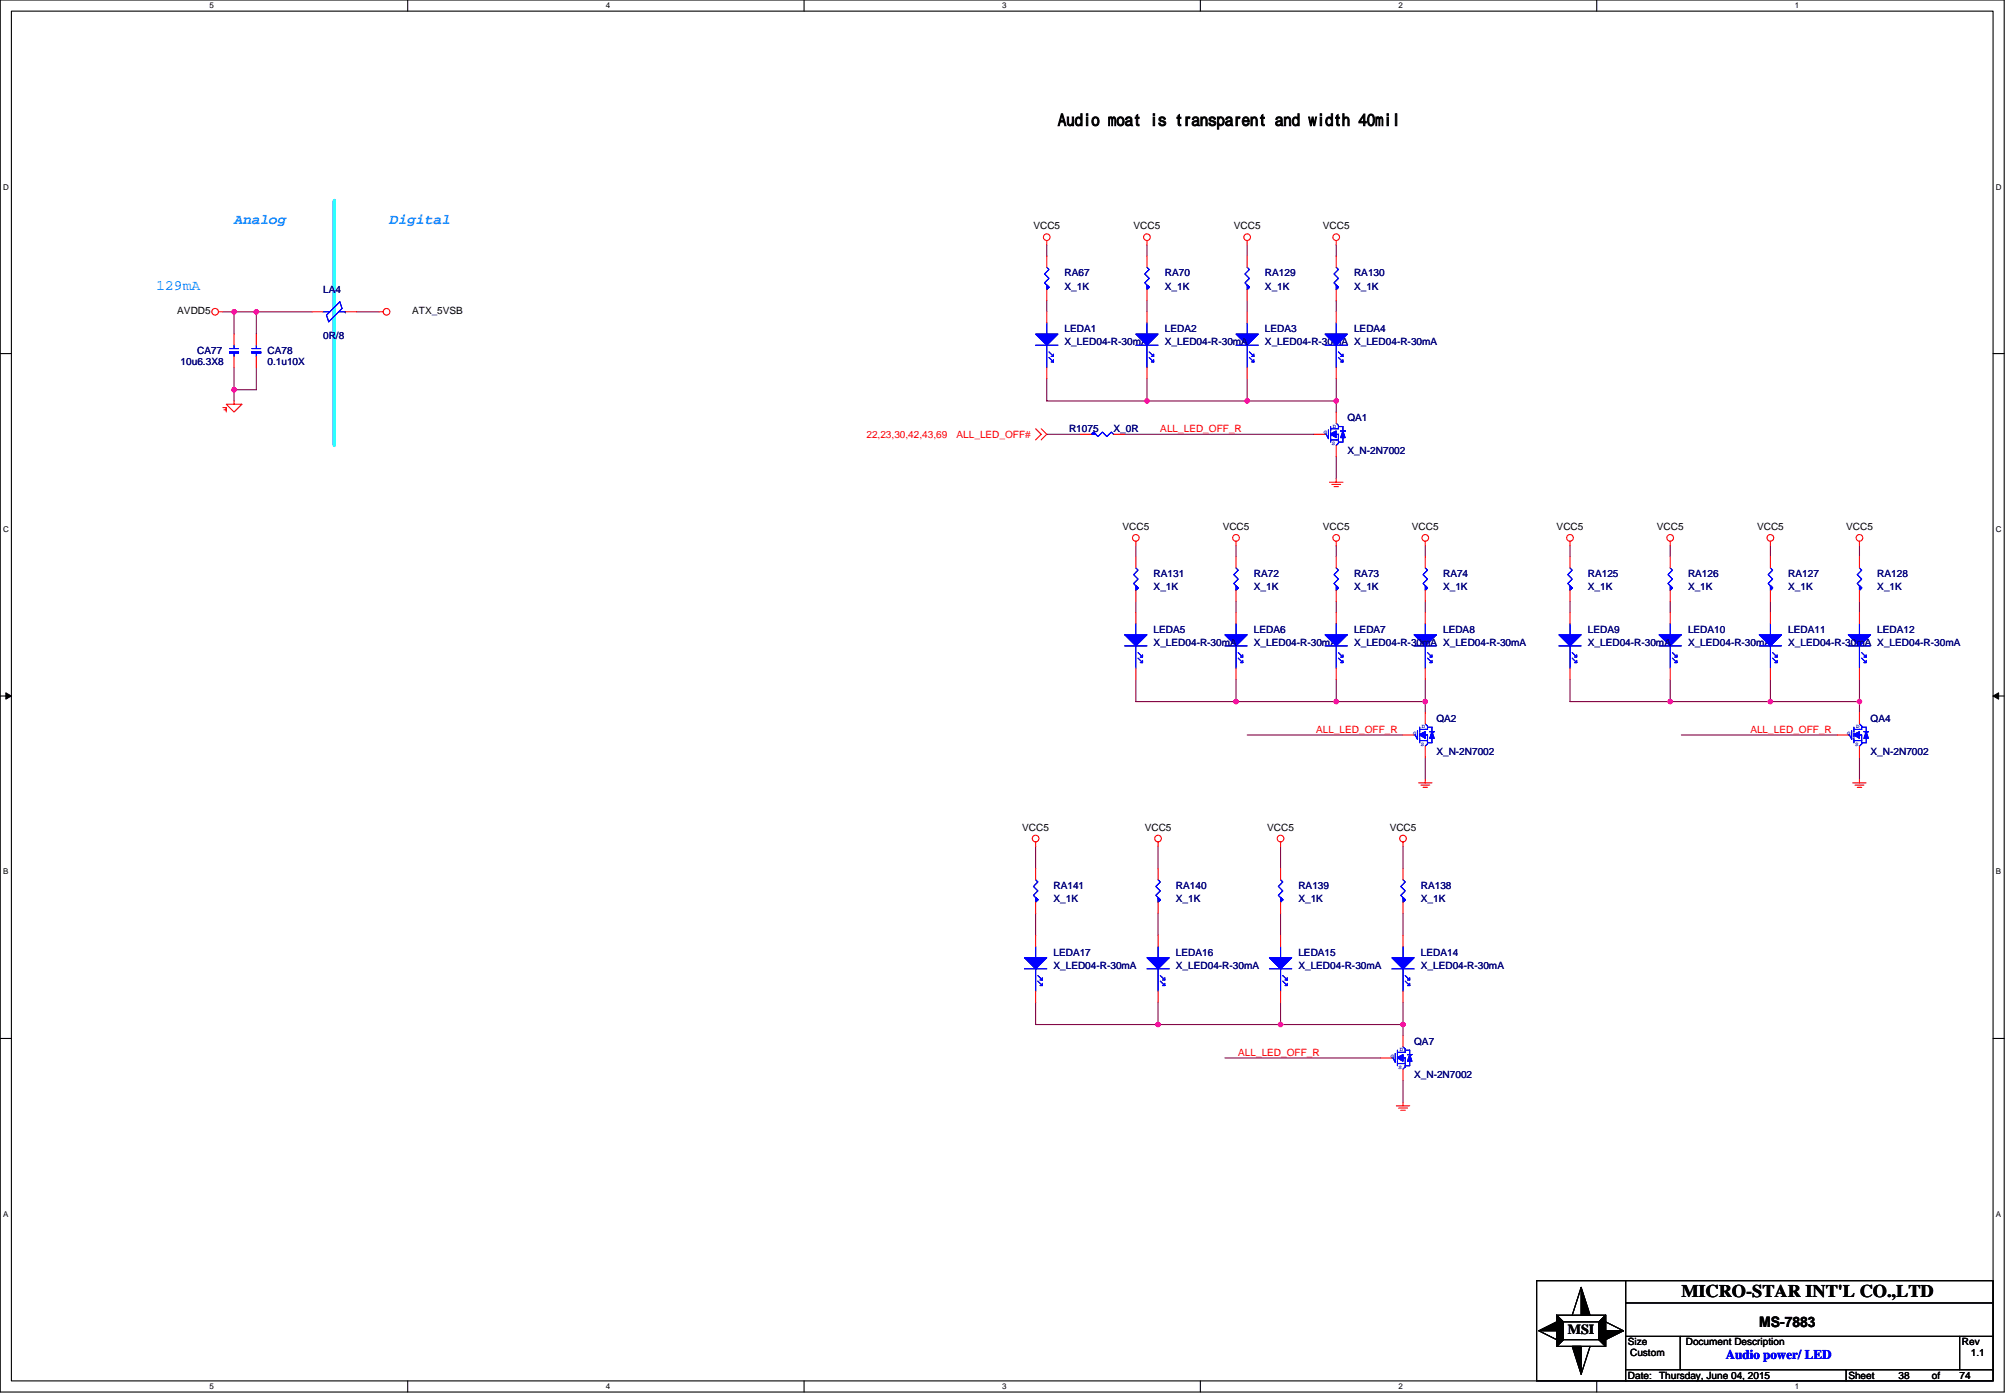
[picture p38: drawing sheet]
<svg xmlns="http://www.w3.org/2000/svg" width="294mm" height="204mm" viewBox="0 0 294 204" stroke-linecap="round" stroke-linejoin="round" font-family="sans-serif">
<defs><g id="words">
<text font-size="2.6" x="245.5" y="189.3">MICRO-STAR INT'L CO.,LTD</text>
<text font-size="2.4" x="154.5" y="18.4">Audio moat is transparent and width 40mil</text>
<g font-size="2.1" fill="#0080ff">
<text x="34.2" y="32.6">Analog</text>
<text x="56.9" y="32.6">Digital</text>
<text x="22.8" y="42.4">129mA</text>
</g>
<text font-size="2.1" x="256.9" y="193.7">MS-7883</text>
<text font-size="2" x="228.9" y="194.7">MSI</text>
<text font-size="1.9" fill="#00f" x="252" y="198.4">Audio power/ LED</text>
<g font-size="1.5">
<text x="150.9" y="33.5">VCC5</text>
<text x="165.5" y="33.5">VCC5</text>
<text x="180.2" y="33.5">VCC5</text>
<text x="193.2" y="33.5">VCC5</text>
<text x="25.9" y="45.8">AVDD5</text>
<text x="60.2" y="45.8">ATX_5VSB</text>
<text x="163.9" y="77.4">VCC5</text>
<text x="178.5" y="77.4">VCC5</text>
<text x="193.2" y="77.4">VCC5</text>
<text x="206.2" y="77.4">VCC5</text>
<text x="227.3" y="77.4">VCC5</text>
<text x="241.9" y="77.4">VCC5</text>
<text x="256.6" y="77.4">VCC5</text>
<text x="269.6" y="77.4">VCC5</text>
<text x="149.3" y="121.3">VCC5</text>
<text x="167.2" y="121.3">VCC5</text>
<text x="185" y="121.3">VCC5</text>
<text x="202.9" y="121.3">VCC5</text>
<text x="237.7" y="196.4">Size</text>
<text x="246.2" y="196.4">Document Description</text>
<text x="286.5" y="196.4">Rev</text>
<text x="237.7" y="201.3">Date:</text>
<text x="238" y="198">Custom</text>
<text x="242.3" y="201.3">Thursday, June 04, 2015</text>
<text x="269.9" y="201.3">Sheet</text>
<text x="277.2" y="201.3">38</text>
<text x="282.1" y="201.3">of</text>
<text x="286.1" y="201.3">74</text>
<text x="287.8" y="198">1.1</text>
</g>
<g font-size="1.5" fill="#000080">
<text x="155.4" y="40.3">RA67</text>
<text x="170.1" y="40.3">RA70</text>
<text x="184.7" y="40.3">RA129</text>
<text x="197.7" y="40.3">RA130</text>
<text x="47.2" y="42.8">LA4</text>
<text x="155.4" y="42.3">X_1K</text>
<text x="170.1" y="42.3">X_1K</text>
<text x="184.7" y="42.3">X_1K</text>
<text x="197.7" y="42.3">X_1K</text>
<text x="26.4" y="53.3">10u6.3X8</text>
<text x="28.8" y="51.7">CA77</text>
<text x="39.1" y="51.7">CA78</text>
<text x="39.1" y="53.3">0.1u10X</text>
<text x="47.2" y="49.4">0R/8</text>
<text x="155.4" y="48.5">LEDA1</text>
<text x="155.4" y="50.4">X_LED04-R-30mA</text>
<text x="170.1" y="48.5">LEDA2</text>
<text x="170.1" y="50.4">X_LED04-R-30mA</text>
<text x="184.7" y="48.5">LEDA3</text>
<text x="184.7" y="50.4">X_LED04-R-30mA X_LED04-R-30mA</text>
<text x="197.7" y="48.5">LEDA4</text>
<text x="156.1" y="63.1">R1075</text>
<text x="162.6" y="63.1">X_0R</text>
<text x="196.7" y="61.5">QA1</text>
<text x="196.7" y="66.3">X_N-2N7002</text>
<text x="168.5" y="84.2">RA131</text>
<text x="168.5" y="86.2">X_1K</text>
<text x="183.1" y="84.2">RA72</text>
<text x="183.1" y="86.2">X_1K</text>
<text x="197.7" y="84.2">RA73</text>
<text x="197.7" y="86.2">X_1K</text>
<text x="210.7" y="84.2">RA74</text>
<text x="210.7" y="86.2">X_1K</text>
<text x="231.9" y="84.2">RA125</text>
<text x="231.9" y="86.2">X_1K</text>
<text x="246.5" y="84.2">RA126</text>
<text x="246.5" y="86.2">X_1K</text>
<text x="261.1" y="84.2">RA127</text>
<text x="261.1" y="86.2">X_1K</text>
<text x="274.1" y="84.2">RA128</text>
<text x="274.1" y="86.2">X_1K</text>
<text x="168.5" y="92.3">LEDA5</text>
<text x="168.5" y="94.3">X_LED04-R-30mA</text>
<text x="183.1" y="92.3">LEDA6</text>
<text x="183.1" y="94.3">X_LED04-R-30mA</text>
<text x="197.7" y="92.3">LEDA7</text>
<text x="197.7" y="94.3">X_LED04-R-30mA X_LED04-R-30mA</text>
<text x="210.7" y="92.3">LEDA8</text>
<text x="231.9" y="92.3">LEDA9</text>
<text x="231.9" y="94.3">X_LED04-R-30mA</text>
<text x="246.5" y="92.3">LEDA10</text>
<text x="246.5" y="94.3">X_LED04-R-30mA</text>
<text x="261.1" y="92.3">LEDA11</text>
<text x="261.1" y="94.3">X_LED04-R-30mA X_LED04-R-30mA</text>
<text x="274.1" y="92.3">LEDA12</text>
<text x="209.7" y="105.3">QA2</text>
<text x="273.1" y="105.3">QA4</text>
<text x="209.7" y="110.2">X_N-2N7002</text>
<text x="273.1" y="110.2">X_N-2N7002</text>
<text x="153.8" y="129.7">RA141</text>
<text x="153.8" y="131.7">X_1K</text>
<text x="171.7" y="129.7">RA140</text>
<text x="171.7" y="131.7">X_1K</text>
<text x="189.6" y="129.7">RA139</text>
<text x="189.6" y="131.7">X_1K</text>
<text x="207.5" y="129.7">RA138</text>
<text x="207.5" y="131.7">X_1K</text>
<text x="153.8" y="139.5">LEDA17</text>
<text x="153.8" y="141.4">X_LED04-R-30mA</text>
<text x="171.7" y="139.5">LEDA16</text>
<text x="171.7" y="141.4">X_LED04-R-30mA</text>
<text x="189.6" y="139.5">LEDA15</text>
<text x="189.6" y="141.4">X_LED04-R-30mA</text>
<text x="207.5" y="139.5">LEDA14</text>
<text x="207.5" y="141.4">X_LED04-R-30mA</text>
<text x="206.5" y="152.5">QA7</text>
<text x="206.5" y="157.4">X_N-2N7002</text>
</g>
<g font-size="1.5" fill="#f00">
<text x="126.5" y="63.9">22,23,30,42,43,69</text>
<text x="139.7" y="63.9">ALL_LED_OFF#</text>
<text x="169.4" y="63.1">ALL_LED_OFF_R</text>
<text x="192.2" y="107">ALL_LED_OFF_R</text>
<text x="255.6" y="107">ALL_LED_OFF_R</text>
<text x="180.8" y="154.1">ALL_LED_OFF_R</text>
</g>
<g font-size="1.2">
<text x="30.6" y="1.2">5</text>
<text x="88.5" y="1.2">4</text>
<text x="146.3" y="1.2">3</text>
<text x="204.2" y="1.2">2</text>
<text x="262.1" y="1.2">1</text>
<text x=".4" y="27.7">D</text>
<text x="291.4" y="27.7">D</text>
<text x=".4" y="77.7">C</text>
<text x="291.4" y="77.7">C</text>
<text x=".4" y="127.6">B</text>
<text x="291.4" y="127.6">B</text>
<text x=".4" y="177.6">A</text>
<text x="291.4" y="177.6">A</text>
<text x="30.6" y="202.8">5</text>
<text x="88.5" y="202.8">4</text>
<text x="146.3" y="202.8">3</text>
<text x="204.2" y="202.8">2</text>
<text x="262.1" y="202.8">1</text>
</g>
<g font-size=".8" fill="#00f">
<text x="193.3" y="63.4">G</text>
<text x="194.5" y="65">S</text>
<text x="194.6" y="62.4">D</text>
<text x="206.3" y="107.3">G</text>
<text x="207.6" y="106.3">D</text>
<text x="269.7" y="107.3">G</text>
<text x="271" y="106.3">D</text>
<text x="207.5" y="108.9">S</text>
<text x="270.9" y="108.9">S</text>
<text x="203.1" y="154.4">G</text>
<text x="204.4" y="153.5">D</text>
<text x="204.2" y="156.1">S</text>
</g>
</g></defs>
<path d="M0 0h292.6v203.2h-292.6zM1.7 1.6h289.3v200h-289.3z" fill="none" stroke="#000" stroke-width=".16"/>
<g fill="#fff">
<path d="M30.6 .2h.6v1.3h-.6z"/>
<path d="M30.6 201.7h.6v1.3h-.6z"/>
</g>
<path d="M59.5 0v1.6M59.5 201.6v1.6" fill="none" stroke="#000" stroke-width=".16"/>
<g fill="#fff">
<path d="M88.5 .2h.6v1.3h-.6z"/>
<path d="M88.5 201.7h.6v1.3h-.6z"/>
</g>
<path d="M117.4 0v1.6M117.4 201.6v1.6" fill="none" stroke="#000" stroke-width=".16"/>
<g fill="#fff">
<path d="M146.3 .2h.7v1.3h-.7z"/>
<path d="M146.3 201.7h.7v1.3h-.7z"/>
</g>
<path d="M175.3 0v1.6M175.3 201.6v1.6" fill="none" stroke="#000" stroke-width=".16"/>
<g fill="#fff">
<path d="M204.2 .2h.7v1.3h-.7z"/>
<path d="M204.2 201.7h.7v1.3h-.7z"/>
</g>
<path d="M233.1 0v1.6M233.1 201.6v1.6" fill="none" stroke="#000" stroke-width=".16"/>
<g fill="#fff">
<path d="M262.1 .2h.6v1.3h-.6z"/>
<path d="M262.1 201.7h.6v1.3h-.6z"/>
<path d="M.4 26.6h.9v1.3h-.9z"/>
<path d="M291.4 26.6h.9v1.3h-.9z"/>
<path d="M.4 76.6h.9v1.3h-.9z"/>
<path d="M291.4 76.6h.9v1.3h-.9z"/>
</g>
<path d="M0 51.6h1.7M291 51.6h1.6" fill="none" stroke="#000" stroke-width=".16"/>
<g fill="#fff">
<path d="M.4 126.6h.8v1.3h-.8z"/>
<path d="M291.4 126.6h.8v1.3h-.8z"/>
</g>
<path d="M0 101.6h1.7M291 101.6h1.6" fill="none" stroke="#000" stroke-width=".16"/>
<path d="M.9 101.1l.8 .5-.8 .5zM291 101.6l.8-.5v1z" fill="#000" stroke="#000" stroke-width=".15"/>
<g fill="#fff">
<path d="M.4 176.6h.8v1.3h-.8z"/>
<path d="M291.4 176.6h.8v1.3h-.8z"/>
</g>
<g fill="none" stroke="#000" stroke-width=".16">
<path d="M0 151.6h1.7M291 151.6h1.6M224.4 186.9h66.6v14.7h-66.6zM224.7 194.3l2.6 1.3M227.3 192h7.1v4.5h-7.1zM227.3 192l1 1M228.3 195.6l-1 .9M228.3 193h5.2v2.6h-5.2zM230.9 187.9l-1.3 4.1M232.2 196.5l-1.3 4.1M233.5 195.6l.9 .9M234.4 192l-.9 1"/>
<path d="M234.4 193l2.7 1.3M237.4 199.9h53.6M237.4 190.2h53.6M237.4 195.1h53.6M237.4 186.9v14.7M245.3 195.1v4.8M269.6 199.9v1.7M286.1 195.1v4.8"/>
</g>
<g fill="none" stroke="#800040" stroke-width=".16">
<path d="M152.8 35.8v1.6M167.5 35.8v1.6M182.1 35.8v1.6M195.1 35.8v1.6M32.6 45.5h13M34.2 45.5v3.3M34.2 53.6v4.9M37.4 53.6v3.3h-3.2M37.4 45.5v3.3M52.1 45.5h3.2M152.8 55.3v3.2h29.3M152.8 43.9v1.6"/>
<path d="M167.5 55.3v3.2M167.5 43.9v1.6M182.1 58.5h13v1.6M182.1 55.3v3.2M182.1 43.9v1.6M195.1 43.9v1.6M195.1 55.3v3.2M152.8 63.4h4.9M164.2 63.4h27.7M165.9 79.7v1.6M180.5 79.7v1.6M195.1 66.6v3.3"/>
<path d="M195.1 79.7v1.6M208.1 79.7v1.6M229.2 79.7v1.6M243.9 79.7v1.6M258.5 79.7v1.6M271.5 79.7v1.6M165.9 87.8v1.6M165.9 99.2v3.2h29.2M180.5 87.8v1.6M180.5 99.2v3.2M195.1 99.2v3.2M195.1 87.8v1.6"/>
<path d="M208.1 87.8v1.6M208.1 99.2v3.2M229.2 87.8v1.6M229.2 99.2v3.2h29.3M243.9 87.8v1.6M243.9 99.2v3.2M258.5 87.8v1.6M258.5 99.2v3.2M271.5 99.2v3.2M271.5 87.8v1.6M182.1 107.3h22.8M195.1 102.4h13v1.6"/>
<path d="M208.1 110.5v3.3M245.5 107.3h22.8M258.5 102.4h13v1.6M271.5 110.5v3.3M151.2 123.5v3.3M151.2 133.3v3.3M169.1 123.5v3.3M169.1 133.3v3.3M187 123.5v3.3M187 133.3v3.3M204.9 123.5v3.3M204.9 133.3v3.3"/>
<path d="M151.2 146.3v3.3h53.7M169.1 146.3v3.3M178.9 154.4h22.7M187 146.3v3.3M204.9 157.7v3.2M204.9 146.3v4.9"/>
</g>
<g fill="#f0f" stroke="#f0f" stroke-width=".16">
<circle cx="195.1" cy="102.4" r=".32"/>
<circle cx="180.5" cy="102.4" r=".32"/>
<circle cx="208.1" cy="102.4" r=".32"/>
<circle cx="182.1" cy="58.5" r=".32"/>
<circle cx="167.5" cy="58.5" r=".32"/>
<circle cx="195.1" cy="58.5" r=".32"/>
<circle cx="258.5" cy="102.4" r=".32"/>
<circle cx="243.9" cy="102.4" r=".32"/>
<circle cx="271.5" cy="102.4" r=".32"/>
<circle cx="34.2" cy="56.9" r=".32"/>
<circle cx="37.4" cy="45.5" r=".32"/>
<circle cx="34.2" cy="45.5" r=".32"/>
<circle cx="204.9" cy="149.6" r=".32"/>
<circle cx="187" cy="149.6" r=".32"/>
<circle cx="169.1" cy="149.6" r=".32"/>
</g>
<g fill="none" stroke="#f00" stroke-width=".16">
<path d="M152.8 35.1v.7M152.8 37.4v1.6M167.5 35.1v.7M167.5 37.4v1.6M182.1 35.1v.7M182.1 37.4v1.6M195.1 35.1v.7M195.1 37.4v1.6M31.9 45.5h.7M32.6 59.5h.4M32.7 59.8h.3M33 59h2.3l-1.1 1.1z"/>
<path d="M33 59.7v-.2v.6M34.2 58.5v.5M34.2 48.8v1.6M34.2 52v1.6M37.4 48.8v1.6M37.4 52v1.6M45.6 45.5h1.6M50.4 45.5h1.7M55.3 45.5h.7M152.8 42.3v1.6M152.8 45.5v1.6M152.8 53.6v1.7"/>
<path d="M167.5 42.3v1.6M167.5 45.5v1.6M167.5 53.6v1.7M182.1 42.3v1.6M182.1 45.5v1.6M182.1 53.6v1.7M195.1 42.3v1.6M195.1 45.5v1.6M195.1 53.6v1.7M151.2 62.6l.8 .8-.8 .8M152 62.6l.8 .8-.8 .8M157.7 63.4h1.6"/>
<path d="M162.6 63.4h1.6M165.9 79v.7M180.5 79v.7M191.9 63.4h1.6M194.1 70.4h2M194.5 70.7h1.3M194.8 71h.6M195.1 69.9v.5M195.1 79v.7M195.1 60.1v1.7M195.1 65v1.6M208.1 79v.7"/>
<path d="M229.2 79v.7M243.9 79v.7M258.5 79v.7M271.5 79v.7M165.9 81.3v1.6M165.9 86.2v1.6M165.9 89.4v1.6M165.9 97.5v1.7M180.5 81.3v1.6M180.5 86.2v1.6M180.5 89.4v1.6M180.5 97.5v1.7"/>
<path d="M195.1 81.3v1.6M195.1 86.2v1.6M195.1 89.4v1.6M195.1 97.5v1.7M208.1 81.3v1.6M208.1 86.2v1.6M208.1 89.4v1.6M208.1 97.5v1.7M229.2 81.3v1.6M229.2 86.2v1.6M229.2 89.4v1.6M229.2 97.5v1.7"/>
<path d="M243.9 81.3v1.6M243.9 86.2v1.6M243.9 89.4v1.6M243.9 97.5v1.7M258.5 81.3v1.6M258.5 86.2v1.6M258.5 89.4v1.6M258.5 97.5v1.7M271.5 81.3v1.6M271.5 86.2v1.6M271.5 89.4v1.6M271.5 97.5v1.7"/>
<path d="M204.9 107.3h1.6M207.1 114.3h2M207.5 114.6h1.3M207.8 114.9h.6M208.1 113.8v.5M208.1 104v1.7M208.1 108.9v1.6M268.3 107.3h1.6M270.5 114.3h2M270.9 114.6h1.3M271.2 114.9h.6M271.5 113.8v.5"/>
<path d="M271.5 104v1.7M271.5 108.9v1.6M151.2 122.9v.6M151.2 126.8v1.6M151.2 131.7v1.6M151.2 136.6v1.6M169.1 122.9v.6M169.1 126.8v1.6M169.1 131.7v1.6M169.1 136.6v1.6M187 122.9v.6M187 126.8v1.6"/>
<path d="M187 131.7v1.6M187 136.6v1.6M204.9 122.9v.6M204.9 126.8v1.6M204.9 131.7v1.6M204.9 136.6v1.6M151.2 144.7v1.6M169.1 144.7v1.6M187 144.7v1.6M201.6 154.4h1.6M204.9 144.7v1.6M204.9 151.2v1.6"/>
<path d="M204.9 156.1v1.6M203.9 161.4h1.9M204.2 161.7h1.3M204.5 162.1h.7M204.9 160.9v.5"/>
<circle cx="152.8" cy="34.6" r=".49"/>
<circle cx="167.5" cy="34.6" r=".49"/>
<circle cx="182.1" cy="34.6" r=".49"/>
<circle cx="195.1" cy="34.6" r=".49"/>
<circle cx="31.4" cy="45.5" r=".49"/>
<circle cx="56.4" cy="45.5" r=".49"/>
<circle cx="165.8" cy="78.5" r=".49"/>
<circle cx="180.5" cy="78.5" r=".49"/>
<circle cx="195.1" cy="78.5" r=".49"/>
<circle cx="208.1" cy="78.5" r=".49"/>
<circle cx="229.2" cy="78.5" r=".49"/>
<circle cx="243.9" cy="78.5" r=".49"/>
<circle cx="258.5" cy="78.5" r=".49"/>
<circle cx="271.5" cy="78.5" r=".49"/>
<circle cx="151.2" cy="122.4" r=".49"/>
<circle cx="169.1" cy="122.4" r=".49"/>
<circle cx="187" cy="122.4" r=".49"/>
<circle cx="204.9" cy="122.4" r=".49"/>
</g>
<g fill="#000" stroke="#000" stroke-width=".16">
<path d="M224.7 194.3l2.6-1.3v1.3z" fill-rule="evenodd"/>
<path d="M227.3 192l1 1v2.6l-1 .9z" fill-rule="evenodd"/>
<path d="M224.7 194.3l2.6-1.3v1.3z" fill-rule="evenodd"/>
<path d="M227.3 192l1 1v2.6l-1 .9z" fill-rule="evenodd"/>
<path d="M224.7 194.3l2.6-1.3v1.3z" fill-rule="evenodd"/>
<path d="M227.3 192l1 1v2.6l-1 .9z" fill-rule="evenodd"/>
<path d="M230.9 187.9l1.3 4.1h-1.3z" fill-rule="evenodd"/>
<path d="M230.9 187.9l1.3 4.1h-1.3z" fill-rule="evenodd"/>
<path d="M230.9 187.9l1.3 4.1h-1.3z" fill-rule="evenodd"/>
<path d="M234.4 192v4.5l-.9-.9v-2.6z" fill-rule="evenodd"/>
<path d="M234.4 192v4.5l-.9-.9v-2.6z" fill-rule="evenodd"/>
<path d="M234.4 192v4.5l-.9-.9v-2.6z" fill-rule="evenodd"/>
<path d="M234.4 194.3h2.7l-2.7 1.3z" fill-rule="evenodd"/>
<path d="M234.4 194.3h2.7l-2.7 1.3z" fill-rule="evenodd"/>
<path d="M234.4 194.3h2.7l-2.7 1.3z" fill-rule="evenodd"/>
<path d="M229.6 196.5h1.3v4.1z" fill-rule="evenodd"/>
<path d="M229.6 196.5h1.3v4.1z" fill-rule="evenodd"/>
<path d="M229.6 196.5h1.3v4.1z" fill-rule="evenodd"/>
</g>
<path d="M48.8 29.3v35.7" fill="none" stroke="#0ff" stroke-width=".48"/>
<g fill="none" stroke="#00f" stroke-width=".16">
<path d="M152.8 39l.4 .3-.7 .7 .7 .6-.7 .7 .7 .6-.4 .4M167.5 39l.3 .3-.6 .7 .6 .6-.6 .7 .6 .6-.3 .4M182.1 39l.3 .3-.6 .7 .6 .6-.6 .7 .6 .6-.3 .4M195.1 39l.3 .3-.6 .7 .6 .6-.6 .7 .6 .6-.3 .4M33.5 51.4h1.3v.1h-1.3zM33.5 50.9h1.3M34.2 50.4v.5M34.2 51.5v.5M36.8 51.4h1.3v.1h-1.3zM36.8 50.9h1.3M37.4 50.4v.5M37.4 51.5v.5"/>
<path d="M47.2 45.5h1M47.7 46l1.9-1.9 .3 .9-1.9 2zM49.5 45.5h.9M50.4 45.5h.1M151.2 50.4h3.3M152.8 47.1v1.7M152.8 50.4v3.2M153.2 51.4l.5 .5M153.2 52.2l.6 .6M153.5 52.8h.3M153.8 51.7v.3h-.3M153.8 52.5v.3"/>
<path d="M165.9 50.4h3.2M167.5 47.1v1.7M167.5 50.4v3.2M167.8 51.4l.5 .5M167.8 52.2l.7 .6M168.1 52.8h.4M168.5 51.7v.3h-.4M168.5 52.5v.3M180.5 50.4h3.2M182.1 47.1v1.7M182.1 50.4v3.2M182.4 51.4l.5 .5"/>
<path d="M182.4 52.2l.7 .6M182.8 52.8h.3M183.1 51.7v.3h-.3M183.1 52.5v.3M193.5 50.4h3.2M195.1 47.1v1.7M195.1 50.4v3.2M195.4 51.4l.5 .5M195.4 52.2l.7 .6M195.8 52.8h.3M196.1 51.7v.3h-.3M196.1 52.5v.3"/>
<path d="M159.3 63.4l.4-.3 .6 .6 .7-.6 .6 .6 .7-.6 .3 .3M194 62.8v1.2l-.3-.6h-.2M194.3 64.2h1.1M194.3 62.3v.6M194.3 63.9v.6M194.3 63.1v.6M195.1 61.8l.3 .3v.5h-1.1M195.1 63.4h.3v1.3l-.3 .3M195.4 62.3h.7v2.2h-.7M195.8 62.9h.6M164.2 94.3h3.3M165.9 91v1.7"/>
<path d="M165.9 94.3v3.2M165.9 82.9l.3 .3-.7 .7 .7 .6-.7 .7 .7 .6-.3 .4M166.2 95.3l.5 .4M166.2 96.1l.6 .6M166.5 96.7h.3M166.8 95.6v.3h-.3M166.8 96.4v.3M178.9 94.3h3.2M180.5 91v1.7M180.5 94.3v3.2M180.5 82.9l.3 .3-.6 .7 .6 .6-.6 .7 .6 .6-.3 .4M180.8 95.3l.5 .4"/>
<path d="M180.8 96.1l.7 .6M181.1 96.7h.4M181.5 95.6v.3h-.4M181.5 96.4v.3M193.5 94.3h3.2M195.1 82.9l.3 .3-.6 .7 .6 .6-.6 .7 .6 .6-.3 .4M195.1 91v1.7M195.1 94.3v3.2M195.4 95.3l.5 .4M195.4 96.1l.7 .6M195.8 96.7h.3M196.1 95.6v.3h-.3"/>
<path d="M196.1 96.4v.3M206.5 94.3h3.2M208.1 82.9l.3 .3-.6 .7 .6 .6-.6 .7 .6 .6-.3 .4M208.1 91v1.7M208.1 94.3v3.2M208.4 95.3l.5 .4M208.4 96.1l.7 .6M208.8 96.7h.3M209.1 95.6v.3h-.3M209.1 96.4v.3M227.6 94.3h3.3M229.2 82.9l.4 .3-.7 .7 .7 .6-.7 .7 .7 .6-.4 .4"/>
<path d="M229.2 91v1.7M229.2 94.3v3.2M229.6 95.3l.5 .4M229.6 96.1l.6 .6M229.9 96.7h.3M230.2 95.6v.3h-.3M230.2 96.4v.3M242.3 94.3h3.2M243.9 82.9l.3 .3-.6 .7 .6 .6-.6 .7 .6 .6-.3 .4M243.9 91v1.7M243.9 94.3v3.2M244.2 95.3l.5 .4"/>
<path d="M244.2 96.1l.7 .6M244.5 96.7h.4M244.9 95.6v.3h-.4M244.9 96.4v.3M256.9 94.3h3.2M258.5 91v1.7M258.5 94.3v3.2M258.5 82.9l.3 .3-.6 .7 .6 .6-.6 .7 .6 .6-.3 .4M258.8 95.3l.5 .4M258.8 96.1l.7 .6M259.2 96.7h.3M259.5 95.6v.3h-.3"/>
<path d="M259.5 96.4v.3M269.9 94.3h3.2M271.5 82.9l.3 .3-.6 .7 .6 .6-.6 .7 .6 .6-.3 .4M271.5 91v1.7M271.5 94.3v3.2M271.8 95.3l.5 .4M271.8 96.1l.7 .6M272.2 96.7h.3M272.5 95.6v.3h-.3M272.5 96.4v.3M207 106.6v1.3l-.3-.6h-.2M207.3 107v.6"/>
<path d="M207.3 108.1h1.1M207.3 106.2v.6M207.3 107.8v.6M208.1 105.7l.3 .3v.5h-1.1M208.1 107.3h.3v1.3l-.3 .3M208.4 106.2h.7v2.2h-.7M209.4 106.8h-.6M270.4 106.6v1.3l-.3-.6h-.2M270.7 108.1h1.1M270.7 106.2v.6M270.7 107.8v.6M270.7 107v.6"/>
<path d="M271.5 105.7l.3 .3v.5h-1.1M271.5 107.3h.3v1.3l-.3 .3M271.8 106.2h.7v2.2h-.7M272.8 106.8h-.6M151.2 128.4l.3 .3-.6 .7 .6 .6-.6 .7 .6 .6-.3 .4M151.2 138.2v1.6M169.1 128.4l.3 .3-.6 .7 .6 .6-.6 .7 .6 .6-.3 .4M169.1 138.2v1.6M187 138.2v1.6M187 128.4l.3 .3-.6 .7 .6 .6-.6 .7 .6 .6-.3 .4M204.9 128.4l.3 .3-.7 .7 .7 .6-.7 .7 .7 .6-.3 .4M204.9 138.2v1.6"/>
<path d="M149.6 141.4h3.2M151.2 141.4v3.3M151.5 142.4l.5 .5M151.5 143.2l.7 .7M151.9 143.9h.3M152.2 142.7v.4h-.3M152.2 143.5v.4M167.5 141.4h3.2M169.1 141.4v3.3M169.4 142.4l.5 .5M169.4 143.2l.7 .7M169.7 143.9h.4"/>
<path d="M170.1 142.7v.4h-.4M170.1 143.5v.4M185.4 141.4h3.2M187 141.4v3.3M187.3 142.4l.5 .5M187.3 143.2l.7 .7M187.6 143.9h.4M188 142.7v.4h-.4M188 143.5v.4M203.2 141.4h3.3M203.7 153.8v1.3l-.3-.7h-.2M204.1 154.1v.7"/>
<path d="M204.1 155.2h1.1M204.1 153.3v.6M204.1 154.9v.7M204.9 152.8l.3 .3v.5h-1.1M204.9 154.4h.3v1.3l-.3 .4M204.9 141.4v3.3M205.2 153.3h.6v2.3h-.6M205.2 142.4l.5 .5M205.2 143.2l.6 .7M205.5 153.9h.7M205.5 143.9h.3M205.8 142.7v.4h-.3"/>
<path d="M205.8 143.5v.4"/>
</g>
<g fill="#00f" stroke="#00f" stroke-width=".16">
<path d="M178.9 92.7h3.2l-1.6 1.6z"/>
<path d="M164.2 92.7h3.3l-1.6 1.6z"/>
<path d="M151.2 48.8h3.3l-1.7 1.6z"/>
<path d="M206.5 92.7h3.2l-1.6 1.6z"/>
<path d="M242.3 92.7h3.2l-1.6 1.6z"/>
<path d="M180.5 48.8h3.2l-1.6 1.6z"/>
<path d="M269.9 92.7h3.2l-1.6 1.6z"/>
<path d="M185.4 139.8h3.2l-1.6 1.6z"/>
<path d="M167.5 139.8h3.2l-1.6 1.6z"/>
<path d="M149.6 139.8h3.2l-1.6 1.6z"/>
<path d="M193.5 92.7h3.2l-1.6 1.6z"/>
<path d="M227.6 92.7h3.3l-1.7 1.6z"/>
<path d="M193.5 48.8h3.2l-1.6 1.6z"/>
<path d="M165.9 48.8h3.2l-1.6 1.6z"/>
<path d="M256.9 92.7h3.2l-1.6 1.6z"/>
<path d="M203.2 139.8h3.3l-1.6 1.6z"/>
<path d="M167.5 41.6l.3 .3-.3 .4v-.7l.3 .3z" fill-rule="evenodd"/>
<path d="M167.5 41.6l.3 .3-.3 .4v-.7l.3 .3z" fill-rule="evenodd"/>
<path d="M204.9 131l.3 .3-.3 .4v-.7l.3 .3z" fill-rule="evenodd"/>
<path d="M204.9 131l.3 .3-.3 .4v-.7l.3 .3z" fill-rule="evenodd"/>
<path d="M194.3 63.4l.8-.5v1z" fill-rule="evenodd"/>
<path d="M196.1 62.9l.3 1h-.6l.3-1h.3z" fill-rule="evenodd"/>
<path d="M194.3 63.4l.8-.5v1z" fill-rule="evenodd"/>
<path d="M196.1 62.9l.3 1h-.6l.3-1h.3z" fill-rule="evenodd"/>
<path d="M195.1 41.6l.3 .3-.3 .4v-.7l.3 .3z" fill-rule="evenodd"/>
<path d="M195.1 41.6l.3 .3-.3 .4v-.7l.3 .3z" fill-rule="evenodd"/>
<path d="M270.7 107.3l.8-.5v1z" fill-rule="evenodd"/>
<path d="M272.5 106.8l.3 1h-.6l.3-1h.3z" fill-rule="evenodd"/>
<path d="M270.7 107.3l.8-.5v1z" fill-rule="evenodd"/>
<path d="M272.5 106.8l.3 1h-.6l.3-1h.3z" fill-rule="evenodd"/>
<path d="M243.9 85.5l.3 .3-.3 .4v-.7l.3 .3z" fill-rule="evenodd"/>
<path d="M243.9 85.5l.3 .3-.3 .4v-.7l.3 .3z" fill-rule="evenodd"/>
<path d="M180.5 85.5l.3 .3-.3 .4v-.7l.3 .3z" fill-rule="evenodd"/>
<path d="M180.5 85.5l.3 .3-.3 .4v-.7l.3 .3z" fill-rule="evenodd"/>
<path d="M159.7 63.1l.3 .3h-.7l.4-.3 .3 .3z" fill-rule="evenodd"/>
<path d="M159.7 63.1l.3 .3h-.7l.4-.3 .3 .3z" fill-rule="evenodd"/>
<path d="M182.1 41.6l.3 .3-.3 .4v-.7l.3 .3z" fill-rule="evenodd"/>
<path d="M182.1 41.6l.3 .3-.3 .4v-.7l.3 .3z" fill-rule="evenodd"/>
<path d="M152.8 41.6l.4 .3-.4 .4v-.7l.4 .3z" fill-rule="evenodd"/>
<path d="M152.8 41.6l.4 .3-.4 .4v-.7l.4 .3z" fill-rule="evenodd"/>
<path d="M165.9 85.5l.3 .3-.3 .4v-.7l.3 .3z" fill-rule="evenodd"/>
<path d="M165.9 85.5l.3 .3-.3 .4v-.7l.3 .3z" fill-rule="evenodd"/>
<path d="M208.1 85.5l.3 .3-.3 .4v-.7l.3 .3z" fill-rule="evenodd"/>
<path d="M208.1 85.5l.3 .3-.3 .4v-.7l.3 .3z" fill-rule="evenodd"/>
<path d="M271.5 85.5l.3 .3-.3 .4v-.7l.3 .3z" fill-rule="evenodd"/>
<path d="M271.5 85.5l.3 .3-.3 .4v-.7l.3 .3z" fill-rule="evenodd"/>
<path d="M207.3 107.3l.8-.5v1z" fill-rule="evenodd"/>
<path d="M209.1 106.8l.3 1h-.6l.3-1h.3z" fill-rule="evenodd"/>
<path d="M207.3 107.3l.8-.5v1z" fill-rule="evenodd"/>
<path d="M209.1 106.8l.3 1h-.6l.3-1h.3z" fill-rule="evenodd"/>
<path d="M258.5 85.5l.3 .3-.3 .4v-.7l.3 .3z" fill-rule="evenodd"/>
<path d="M258.5 85.5l.3 .3-.3 .4v-.7l.3 .3z" fill-rule="evenodd"/>
<path d="M229.2 85.5l.4 .3-.4 .4v-.7l.4 .3z" fill-rule="evenodd"/>
<path d="M229.2 85.5l.4 .3-.4 .4v-.7l.4 .3z" fill-rule="evenodd"/>
<path d="M204.1 154.4l.8-.5v1z" fill-rule="evenodd"/>
<path d="M205.8 153.9l.4 1h-.7l.3-1h.4z" fill-rule="evenodd"/>
<path d="M204.1 154.4l.8-.5v1z" fill-rule="evenodd"/>
<path d="M205.8 153.9l.4 1h-.7l.3-1h.4z" fill-rule="evenodd"/>
<path d="M195.1 85.5l.3 .3-.3 .4v-.7l.3 .3z" fill-rule="evenodd"/>
<path d="M195.1 85.5l.3 .3-.3 .4v-.7l.3 .3z" fill-rule="evenodd"/>
<path d="M187 131l.3 .3-.3 .4v-.7l.3 .3z" fill-rule="evenodd"/>
<path d="M187 131l.3 .3-.3 .4v-.7l.3 .3z" fill-rule="evenodd"/>
<path d="M169.1 131l.3 .3-.3 .4v-.7l.3 .3z" fill-rule="evenodd"/>
<path d="M169.1 131l.3 .3-.3 .4v-.7l.3 .3z" fill-rule="evenodd"/>
<path d="M151.2 131l.3 .3-.3 .4v-.7l.3 .3z" fill-rule="evenodd"/>
<path d="M151.2 131l.3 .3-.3 .4v-.7l.3 .3z" fill-rule="evenodd"/>
</g>
<use href="#words"/>
</svg>
